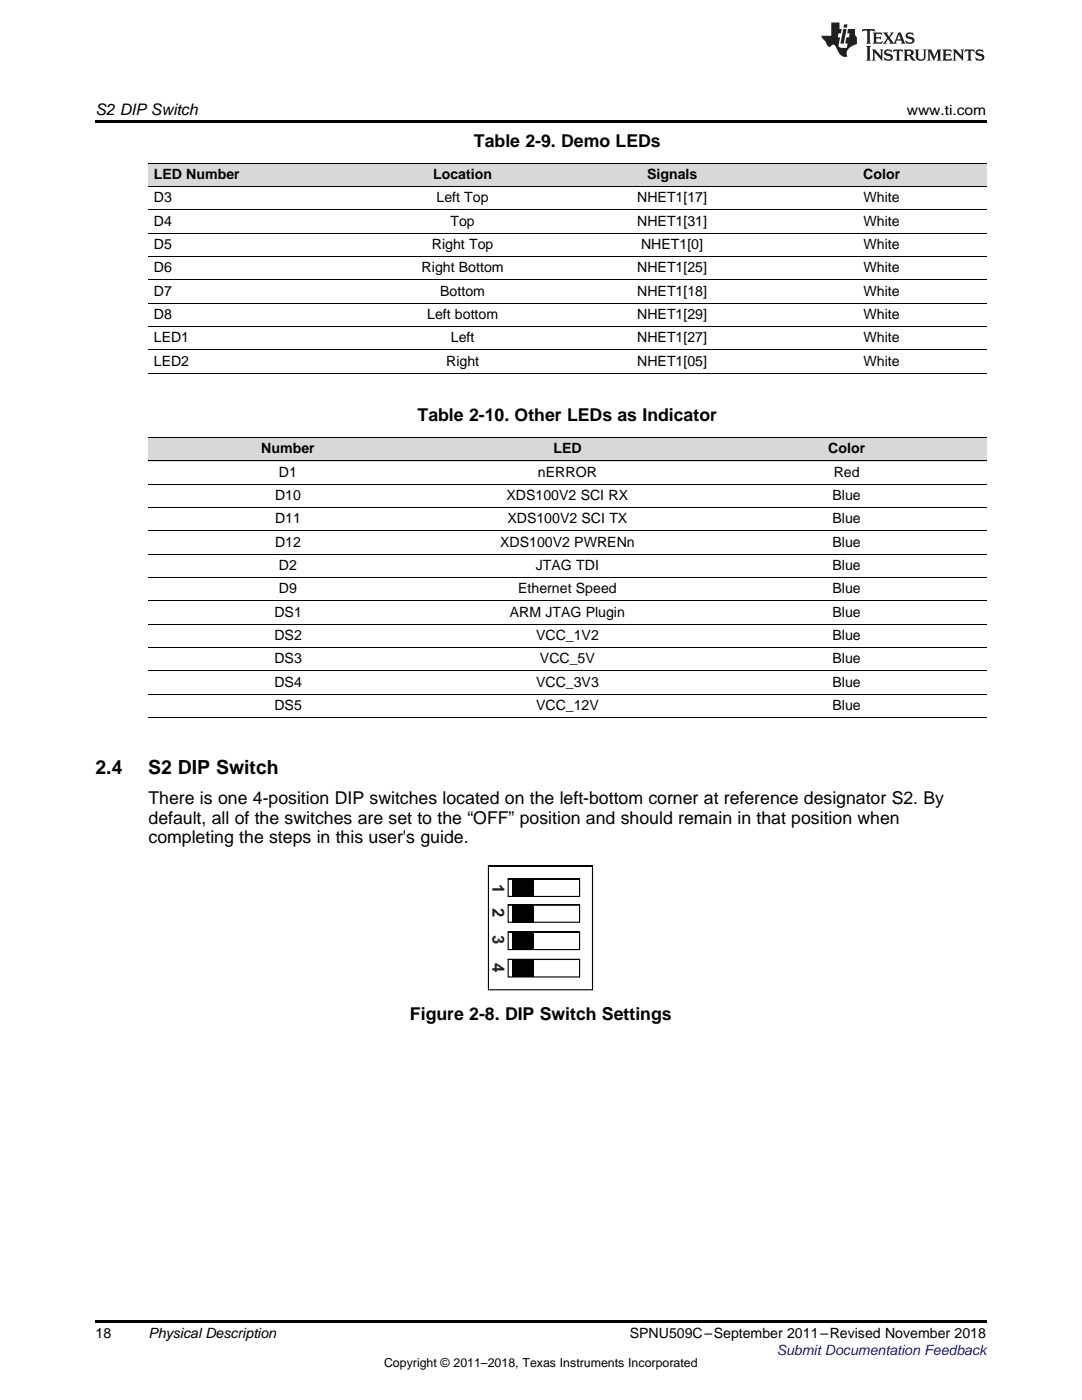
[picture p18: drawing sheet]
<svg xmlns="http://www.w3.org/2000/svg" width="216mm" height="279mm" viewBox="0 0 216 279" stroke-linecap="round" stroke-linejoin="round" font-family="sans-serif">
<defs><g id="words">
<g font-size="3.9">
<text x="19" y="154.5">2.4</text>
<text x="29.6" y="154.5">S2 DIP Switch</text>
</g>
<g font-size="3.6" fill="#231f20">
<text x="98.1" y="180">1</text>
<text x="98.1" y="184.8">2</text>
<text x="98.1" y="190.8">3</text>
<text x="98.1" y="195.6">4</text>
</g>
<g font-size="3.5">
<text x="94.6" y="29.3">Table 2-9. Demo LEDs</text>
<text x="83.3" y="84.1">Table 2-10. Other LEDs as Indicator</text>
<text x="29.6" y="160.5">There is one 4-position DIP switches located on the left-bottom corner at reference designator S2. By</text>
<text x="29.6" y="164.4">default, all of the switches are set to the “OFF” position and should remain in that position when</text>
<text x="29.6" y="168.3">completing the steps in this user's guide.</text>
<text x="81.8" y="203.5">Figure 2-8. DIP Switch Settings</text>
</g>
<g font-size="3.3" fill="#231f20">
<text x="98.3" y="176.5" transform="rotate(90 98.3 176.5)">1</text>
<text x="98.3" y="181.1" transform="rotate(90 98.3 181.1)">2</text>
<text x="98.3" y="186.7" transform="rotate(90 98.3 186.7)">3</text>
<text x="98.3" y="192.2" transform="rotate(90 98.3 192.2)">4</text>
</g>
<text font-size="3.2" x="19" y="23">S2 DIP Switch</text>
<g font-size="2.8">
<text x="180.9" y="23">www.ti.com</text>
<text x="30.7" y="35.7">LED Number</text>
<text x="86.4" y="35.7">Location</text>
<text x="129.1" y="35.7">Signals</text>
<text x="172.3" y="35.7">Color</text>
<text x="30.7" y="40.4">D3</text>
<text x="87.1" y="40.4">Left Top</text>
<text x="127.1" y="40.4">NHET1[17]</text>
<text x="172.3" y="40.4">White</text>
<text x="30.7" y="45">D4</text>
<text x="89.9" y="45">Top</text>
<text x="127.1" y="45">NHET1[31]</text>
<text x="172.3" y="45">White</text>
<text x="30.7" y="49.7">D5</text>
<text x="86.2" y="49.7">Right Top</text>
<text x="127.9" y="49.7">NHET1[0]</text>
<text x="172.3" y="49.7">White</text>
<text x="30.7" y="54.4">D6</text>
<text x="30.7" y="59">D7</text>
<text x="84.1" y="54.4">Right Bottom</text>
<text x="87.8" y="59">Bottom</text>
<text x="127.1" y="54.4">NHET1[25]</text>
<text x="127.1" y="59">NHET1[18]</text>
<text x="172.3" y="54.4">White</text>
<text x="172.3" y="59">White</text>
<text x="30.7" y="63.7">D8</text>
<text x="85.2" y="63.7">Left bottom</text>
<text x="127.1" y="63.7">NHET1[29]</text>
<text x="172.3" y="63.7">White</text>
<text x="30.7" y="68.3">LED1</text>
<text x="90" y="68.3">Left</text>
<text x="127.1" y="68.3">NHET1[27]</text>
<text x="172.3" y="68.3">White</text>
<text x="30.7" y="73">LED2</text>
<text x="89" y="73">Right</text>
<text x="127.1" y="73">NHET1[05]</text>
<text x="172.3" y="73">White</text>
<text x="52.1" y="90.5">Number</text>
<text x="55.7" y="95.1">D1</text>
<text x="107.4" y="95.1">nERROR</text>
<text x="110.4" y="90.5">LED</text>
<text x="165.3" y="90.5">Color</text>
<text x="166.4" y="95.1">Red</text>
<text x="54.9" y="99.8">D10</text>
<text x="101.1" y="99.8">XDS100V2 SCI RX</text>
<text x="166.1" y="99.8">Blue</text>
<text x="54.9" y="104.5">D11</text>
<text x="101.2" y="104.5">XDS100V2 SCI TX</text>
<text x="166.1" y="104.5">Blue</text>
<text x="54.9" y="109.1">D12</text>
<text x="55.7" y="113.8">D2</text>
<text x="99.8" y="109.1">XDS100V2 PWRENn</text>
<text x="106.9" y="113.8">JTAG TDI</text>
<text x="166.1" y="109.1">Blue</text>
<text x="166.1" y="113.8">Blue</text>
<text x="55.7" y="118.4">D9</text>
<text x="103.4" y="118.4">Ethernet Speed</text>
<text x="166.1" y="118.4">Blue</text>
<text x="54.8" y="123.1">DS1</text>
<text x="101.7" y="123.1">ARM JTAG Plugin</text>
<text x="166.1" y="123.1">Blue</text>
<text x="54.8" y="127.7">DS2</text>
<text x="107" y="127.7">VCC_1V2</text>
<text x="166.1" y="127.7">Blue</text>
<text x="54.8" y="132.4">DS3</text>
<text x="54.8" y="137.1">DS4</text>
<text x="107" y="137.1">VCC_3V3</text>
<text x="107.7" y="132.4">VCC_5V</text>
<text x="166.1" y="132.4">Blue</text>
<text x="166.1" y="137.1">Blue</text>
<text x="54.8" y="141.7">DS5</text>
<text x="107" y="141.7">VCC_12V</text>
<text x="166.1" y="141.7">Blue</text>
<text x="19" y="267">18</text>
<text x="29.6" y="267.1">Physical Description</text>
<text x="125.7" y="267.1">SPNU509C–September 2011–Revised November 2018</text>
</g>
<text font-size="2.8" fill="#00f" x="155" y="270.4">Submit Documentation Feedback</text>
<text font-size="2.5" x="76.6" y="272.7">Copyright © 2011–2018, Texas Instruments Incorporated</text>
</g></defs>
<g fill="#d8d8d8">
<path d="M29.6 87.4h55.8v4.6h-55.8z"/>
<path d="M85.4 87.4h55.7v4.6h-55.7z"/>
<path d="M141.1 87.4h55.7v4.6h-55.7z"/>
<path d="M29.6 32.6h41.8v4.7h-41.8z"/>
<path d="M71.4 32.6h41.8v4.7h-41.8z"/>
<path d="M113.2 32.6h41.8v4.7h-41.8z"/>
<path d="M155 32.6h41.8v4.7h-41.8z"/>
</g>
<path d="M19 263.5h177.8v.6h-177.8z" fill="#000"/>
<path d="M97.5 172.9h20.7v24.6h-20.7z" fill="#fff"/>
<path d="M97.5 172.8h20.7v24.7h-20.7zM97.5 172.8h20.7" fill="none" stroke="#010202" stroke-width=".23"/>
<path d="M101.4 175.4h14.2v3.5h-14.2z" fill="#fff"/>
<path d="M101.4 175.4h14.2v3.5h-14.2zM101.4 175.4h14.2" fill="none" stroke="#010202" stroke-width=".23"/>
<path d="M102.2 175.4h4.3v3.5h-4.3z" fill="#010202"/>
<path d="M101.4 180.6h14.2v3.5h-14.2z" fill="#fff"/>
<path d="M101.4 180.6h14.2v3.4h-14.2zM101.4 180.6h14.2" fill="none" stroke="#010202" stroke-width=".23"/>
<path d="M102.2 180.6h4.3v3.5h-4.3z" fill="#010202"/>
<path d="M101.4 186h14.2v3.5h-14.2z" fill="#fff"/>
<path d="M101.4 186h14.2v3.5h-14.2zM101.4 186h14.2" fill="none" stroke="#010202" stroke-width=".23"/>
<path d="M102.2 186h4.3v3.5h-4.3z" fill="#010202"/>
<path d="M101.4 191.5h14.2v3.5h-14.2z" fill="#fff"/>
<path d="M101.4 191.5h14.2v3.5h-14.2zM101.4 191.5h14.2" fill="none" stroke="#010202" stroke-width=".23"/>
<path d="M102.2 191.5h4.3v3.5h-4.3z" fill="#010202"/>
<g fill="none" stroke="#000" stroke-width=".2">
<path d="M29.6 37.2h167.2M29.6 32.6h167.2M29.6 55.9h167.2M29.6 51.2h167.2M29.6 46.5h167.2M29.6 41.9h167.2M29.6 74.5h167.2M29.6 69.8h167.2M29.6 65.2h167.2M29.6 60.5h167.2M29.6 96.6h167.2M29.6 92h167.2"/>
<path d="M29.6 87.3h167.2M29.6 119.9h167.2M29.6 115.3h167.2M29.6 110.6h167.2M29.6 106h167.2M29.6 101.3h167.2M29.6 138.6h167.2M29.6 133.9h167.2M29.6 129.2h167.2M29.6 124.6h167.2M29.6 143.2h167.2"/>
</g>
<path d="M19 24h177.8v.6h-177.8z" fill="#000"/>
<g fill="#231f20">
<path d="M172.1 5.8l-.1 .6 .5-.3h.5v.2v2.1l-.2 .3h1l-.2-.3v-2.1v-.2h.6l.4 .3-.1-.6zM174.1 6.5l.3 .4v1.5l-.3 .3h1.9l.1-.5a1.04 1.04 0 0 1-1.3 .1v-.6h.6l.4 .2v-.7l-.4 .2h-.6l.1-.6h.7l.4 .2-.1-.5zM176.1 6.5l.9 1.1-.9 1.1h.8l-.1-.2 .4-.7 .4 .7-.2 .2h1.6l-.2-.2 .1-.4h.9l.2 .4-.2 .2h.9l-.2-.3-.8-1.9h-.5l-.9 2.1-.7-1.1 .8-1h-.8l.1 .3-.3 .5-.4-.6 .2-.2zM179.4 6.9l.3 .9h-.7zM180.9 6.6a.63 .63 0 0 0-.2 .7 .63 .63 0 0 0 .6 .4l.6 .2 .1 .2a.75 .75 0 0 1-.7 .4 .75 .75 0 0 1-.6-.5l.1 .7 .2-.1a1.11 1.11 0 0 0 1.5-.5 1.13 1.13 0 0 0-1.3-.9l-.1-.3a1.04 1.04 0 0 1 1.2 .2l-.1-.6-.2 .1-.5-.1zM172.8 9.2l.3 .3v2.2l-.3 .4h1l-.2-.4v-2.2l.2-.3zM174 9.9l.2 .3v1.5l-.2 .4h.7l-.2-.4v-1.3l1.6 1.7v-1.9l.2-.3h-.7l.2 .3v.9l-1.2-1.2zM176.6 10a.62 .62 0 0 0-.2 .7 .62 .62 0 0 0 .6 .4l.6 .2 .1 .2a.76 .76 0 0 1-.7 .4 .76 .76 0 0 1-.6-.5l.1 .7 .1-.1a1.11 1.11 0 0 0 1.6-.6 1.13 1.13 0 0 0-1.3-.8l-.1-.3a1.04 1.04 0 0 1 1.2 .1l-.1-.5-.2 .1-.5-.2zM178.3 9.9l-.1 .6a.61 .61 0 0 1 .7-.3v1.5l-.2 .4h1l-.3-.4v-1.5a.63 .63 0 0 1 .8 .3l-.1-.6zM180.3 9.9l.2 .3v1.5l-.2 .4h.9l-.2-.2v-.7l.6 .2a.76 .76 0 0 0 1.1 .6l-1-.9a.58 .58 0 0 0 .6-.6 .58 .58 0 0 0-.5-.6zM181 10.2l.1-.1a.45 .45 0 0 1 .6 .1 .45 .45 0 0 1 .1 .5l-.8 .2zM182.5 9.9l.2 .2a2.17 2.17 0 0 0 .4 1.9 .99 .99 0 0 0 1.6-.7v-1.1l.2-.3h-.8l.2 .2a1.92 1.92 0 0 1-.2 1.7 .6 .6 0 0 1-.9-.5v-1.1l.2-.3zM185 9.9l.2 .3v1.5l-.2 .4h.7l-.2-.4v-1.4l.8 1.8 .8-1.8v1.4l-.2 .4h1l-.3-.4v-1.5l.3-.3h-.8l-.7 1.4-.6-1.4zM188 9.9l.2 .3v1.5l-.2 .4h1.8l.2-.6a1.04 1.04 0 0 1-1.3 .2v-.6h.6l.4 .1v-.6l-.4 .2h-.6l.1-.6h.7l.4 .2-.1-.5zM190.1 9.9l.2 .3v1.5l-.2 .4h.7l-.2-.4v-1.3l1.6 1.7v-1.9l.2-.3h-.7l.2 .3v.9l-1.1-1.2zM192.6 9.9l-.1 .6a.61 .61 0 0 1 .7-.3v1.5l-.2 .4h.9l-.2-.4v-1.5a.63 .63 0 0 1 .8 .3l-.2-.6zM194.9 10a.62 .62 0 0 0-.2 .7 .62 .62 0 0 0 .6 .4l.5 .2 .2 .2a.76 .76 0 0 1-.7 .4 .76 .76 0 0 1-.7-.5l.2 .7 .1-.1a1.11 1.11 0 0 0 1.5-.6 1.13 1.13 0 0 0-1.2-.8l-.1-.3a1.04 1.04 0 0 1 1.2 .1l-.2-.5-.2 .1-.5-.2z"/>
<path d="M165.9 4.5v2.6h-2l.1 .4 .8 .9a.91 .91 0 0 0 .9 .9 .56 .56 0 0 1 .5-.4 .56 .56 0 0 1 .5 .3l.4 .8a1.53 1.53 0 0 0 2 1.3 1.54 1.54 0 0 1 1-2.1l.9-.4-.1-1.4a1.52 1.52 0 0 1-.3-1.6h-1.4l-.2 .9h.5l-.1 .8h-.5l-.2 .9v.2l.4 .1-.1 .9a1.93 1.93 0 0 1-1.7-.3l.3-1.8h-.4l.1-.8h.5l.2-.9h-.5v-1.3zM168.3 5.8l-.6 2.9h.7l.5-2.9zM168.4 4.9l-.1 .6h.7l.1-.6z"/>
</g>
<use href="#words"/>
</svg>
